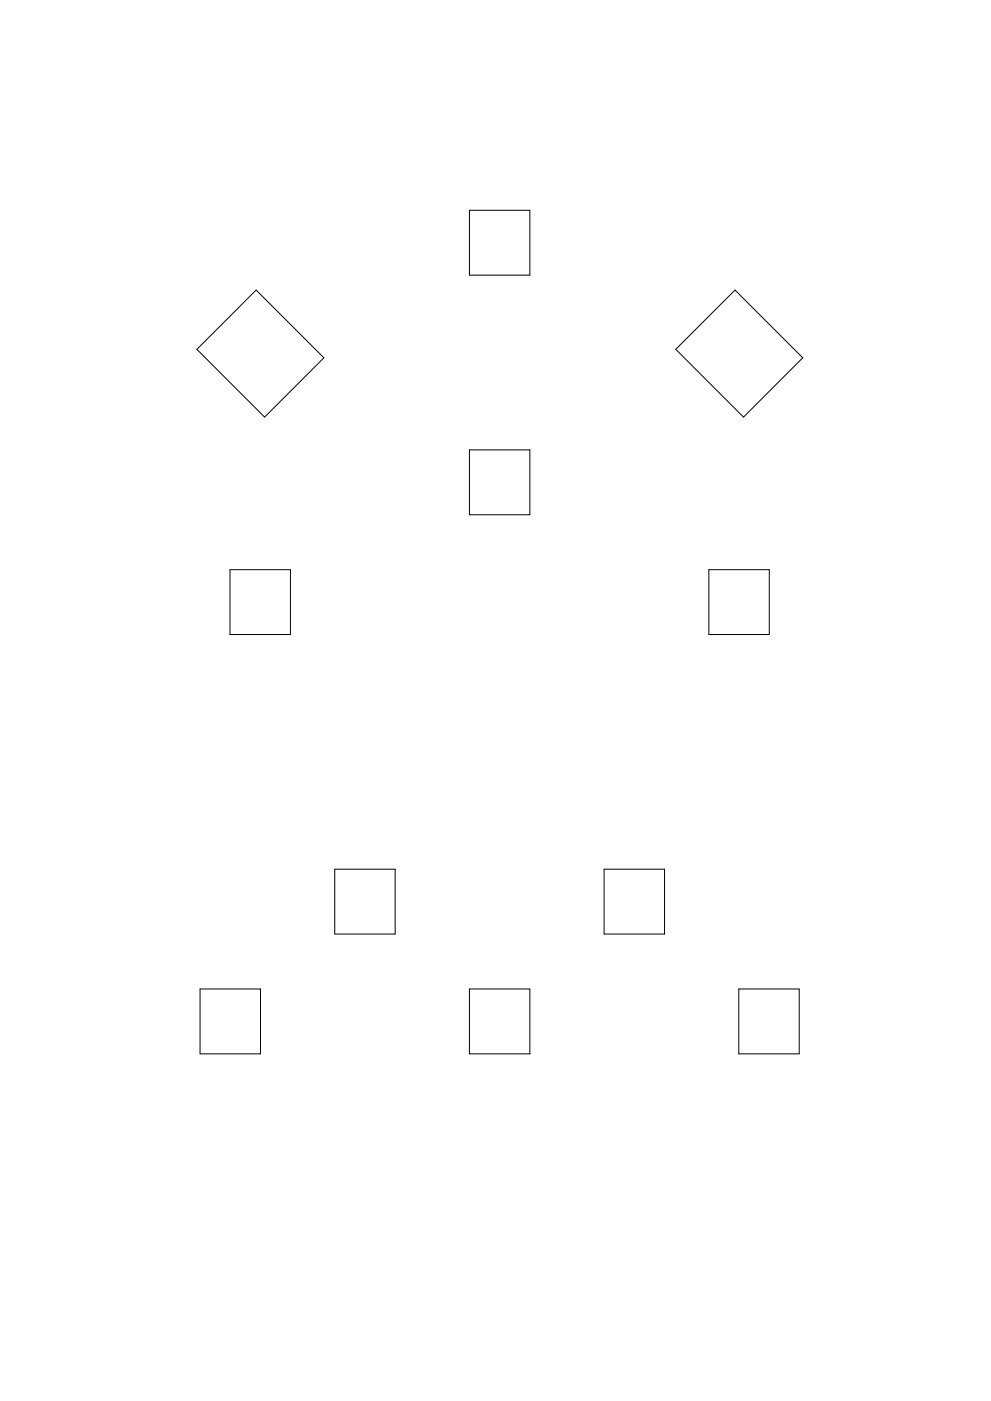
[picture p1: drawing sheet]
<svg xmlns="http://www.w3.org/2000/svg" width="210mm" height="297mm" viewBox="0 0 210 297" stroke-linecap="round" stroke-linejoin="round" font-family="sans-serif">
<path d="M99.6 44.6h12.8v13.7h-12.8zM41.8 74.1l12.5-12.6 14.4 14.4-12.6 12.5zM143.4 74.1l12.5-12.6 14.4 14.4-12.6 12.5zM99.6 95.4h12.8v13.7h-12.8zM48.8 120.8h12.8v13.7h-12.8zM150.4 120.8h12.8v13.7h-12.8zM71 184.3h12.8v13.7h-12.8zM128.2 184.3h12.8v13.7h-12.8zM42.4 209.7h12.9v13.7h-12.9zM99.6 209.7h12.8v13.7h-12.8zM156.7 209.7h12.9v13.7h-12.9z" fill="none" stroke="#000" stroke-width=".21"/>
</svg>
